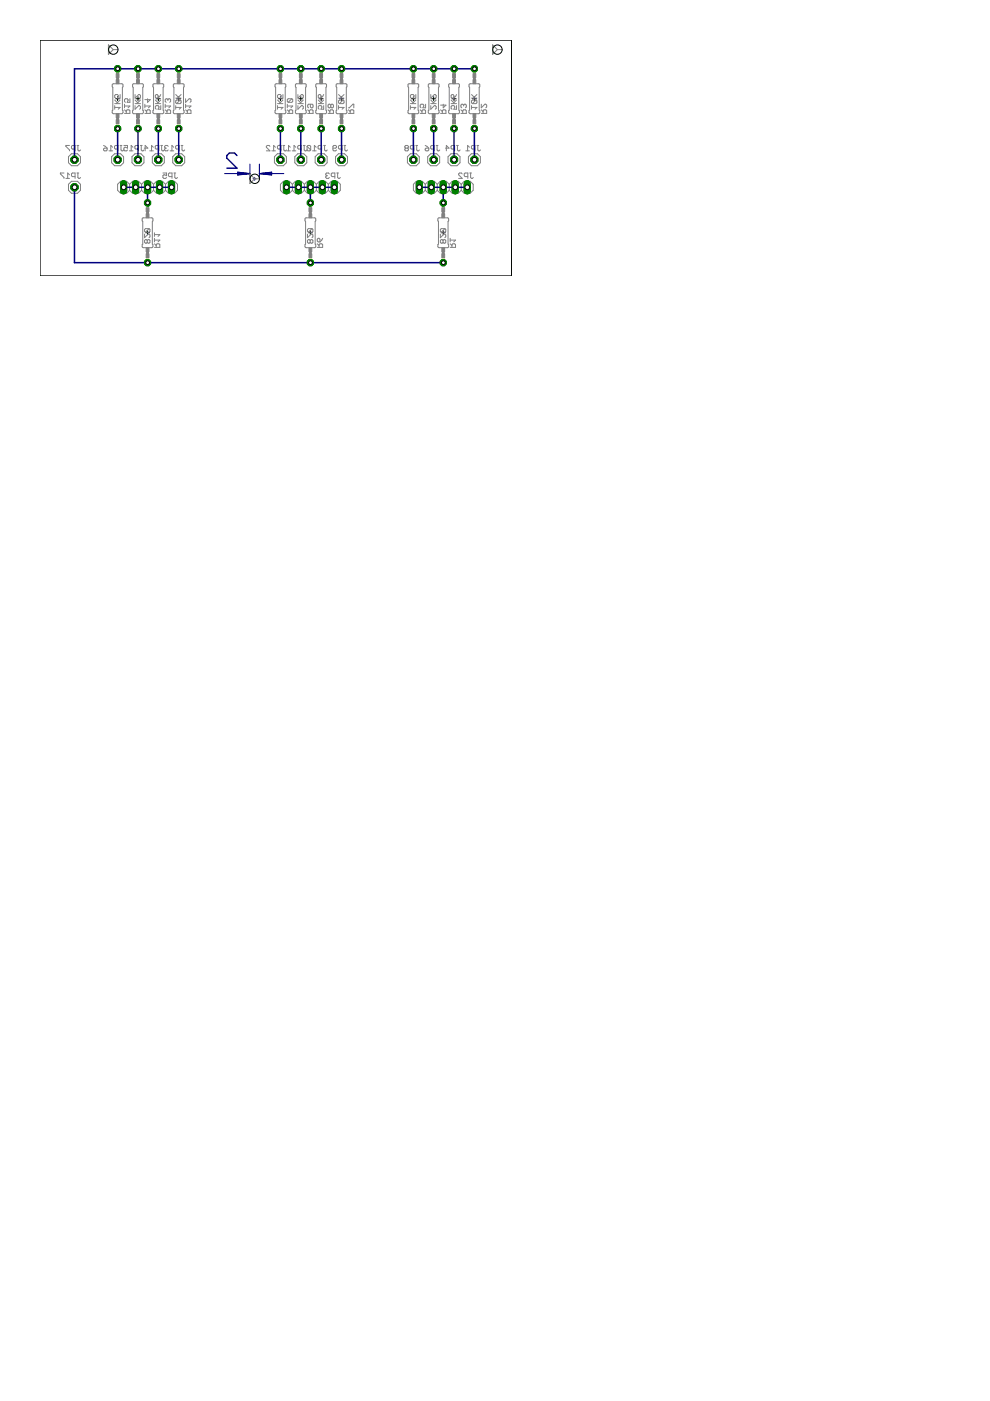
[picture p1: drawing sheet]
<svg xmlns="http://www.w3.org/2000/svg" width="210mm" height="297mm" viewBox="0 0 210 297" stroke-linecap="round" stroke-linejoin="round" font-family="sans-serif">
<g fill="none" stroke="#000" stroke-width=".21">
<path d="M15.3 39.7h1M15.3 33.9h.9M15.8 33.4v.9M15.8 39.2v1M24.4 33.9h1M24.5 20.9h.9M24.9 20.5v.9M24.9 33.4v1M28.8 33.9h.9M28.8 20.9h.9M29.3 20.5v.9M29.3 33.4v1"/>
<path d="M30.7 39.7h1.1M31.3 39.1v1.2M33.1 33.9h1M33.1 20.9h.9M33.6 20.5v.9M33.6 33.4v1M37.4 33.9h1M37.4 20.9h.9M37.9 20.5v.9M37.9 33.4v1M59 33.9h.9M59 20.9h.9"/>
<path d="M59.5 20.5v.9M59.5 33.4v1M63.3 33.9h1M63.4 20.9h.8M63.8 20.5v.9M63.8 33.4v1M65.3 39.7h1.1M65.8 39.1v1.2M67.6 33.9h1M67.7 20.9h.8M68.1 20.5v.9M68.1 33.4v1"/>
<path d="M72 33.9h.9M72 20.9h.8M72.4 20.5v.9M72.4 33.4v.9M87.2 20.9h.9M87.2 33.9h.9M87.7 20.5v.9M87.7 33.4v.9M91.5 33.9h.9M91.5 20.9h.9M91.9 20.5v.9M91.9 33.4v.9"/>
<path d="M93.4 39.7h1.2M94 39.1v1.2M95.8 33.9h.9M95.8 20.9h.9M96.3 20.5v.9M96.3 33.4v.9M100.1 33.9h.9M100.2 20.9h.8M100.6 20.5v.9M100.6 33.4v.9M30.9 49.3h.8M31.3 48.9v.9"/>
<path d="M65.4 49.3h.8M65.8 48.9v.9M93.6 49.3h.8M94 48.9v.9"/>
</g>
<g fill="none" stroke="#808080" stroke-width=".21">
<path d="M23.9 17.8h1.9l.3 .1-.1 5.4 .1 .6-.2 .2h-1.9l-.2-.2zM28.2 17.8h1.9l.3 .1-.1 5.4 .1 .6-.2 .2h-1.8l-.3-.2zM32.5 17.8h2l.2 .1-.1 5.4 .1 .6-.2 .2h-1.8l-.3-.2zM36.8 17.8h2l.2 .1-.1 5.4 .1 .6-.1 .2h-1.9l-.2-.2zM58.4 17.8h1.9l.3 .1-.1 5.4 .1 .6-.1 .2h-1.9l-.3-.2zM62.7 17.8h2l.2 .1-.1 5.4 .1 .6-.1 .2h-1.9l-.2-.2zM67 17.8h2l.2 .1-.1 5.4 .1 .6-.1 .2h-1.9l-.2-.2zM71.3 17.8h2l.2 .1-.1 5.4 .2 .6-.2 .2h-1.9l-.2-.2zM86.6 17.8h1.9l.3 .1-.2 .6v4.8l.2 .6-.2 .2h-1.8l-.3-.2 .1-.6zM90.9 17.8h1.9l.3 .1-.1 5.4 .1 .6-.2 .2h-1.8l-.3-.2zM95.2 17.8h2l.2 .1-.1 5.4 .1 .6-.1 .2h-1.9l-.3-.2zM99.5 17.8h2l.2 .1-.1 5.4 .1 .6-.1 .2h-1.9l-.2-.2z"/>
<path d="M13.6 36.7h-.8l.8 1.1M14 37.8h.7M14.5 33.2l.7-.6h1.2l.7 .6v1.3l-.7 .6h-1.2l-.7-.6zM14.7 30.8h-.7l.7 1.2M14.7 37.1l-.3-.4v1.1M15.2 38.4h1.2l.7 .7v1.2l-.7 .7h-1.2l-.7-.7v-1.2zM15.9 37.4h-.6l-.1-.1v-.4l.1-.2h.6v1.1M15.9 31.6h-.6l-.1-.2v-.4l.1-.2h.6v1.2M16.3 36.7h.4M16.3 30.8h.4M16.5 36.7v.9l.2 .2 .4-.2M16.5 30.8v1l.2 .2 .4-.2"/>
<path d="M21.9 31.6l.2-.2h.6v.4l-.2 .2h-.4zM21.9 30.8l.8 .6M23.1 32h.8M23.9 31.2l-.4-.4v1.2M24.3 32.6h1.3l.6 .6v1.3l-.6 .6h-1.3l-.6-.6v-1.3zM24.3 22.8h1.2l-.4 .4M24.3 22h1.2M24.3 22.4v.8M24.3 21.2l.6 .6M25 31.6h-.5l-.2-.2v-.4l.2-.2h.5v1.2M25.5 20v.8h-.6l.2-.4-.2-.4h-.4l-.2 .2v.4l.2 .2M25.5 21.2l-.8 .8"/>
<path d="M25.5 30.8h.3M25.7 30.8v1l.1 .2 .4-.2M26.3 30.8h.7v.6l-.4-.2-.3 .2v.4l.2 .2h.3l.2-.2M26.4 23.3l.4 .4M26.4 24h1.1v-.5l-.2-.2h-.3l-.2 .2v.5M26.4 22.5h1.1l-.3 .4M26.4 22.1v.8M27.4 32h.8M27.5 39.1l-.7-.7h-1.2l-.7 .7v1.2l.7 .7h1.2l.7-.7M27.5 39.1l.6-.7h1.3l.6 .7M27.5 39.1v1.2M27.5 20.9v.8h-.5l.2-.4-.2-.4h-.4l-.2 .2v.4l.2 .2"/>
<path d="M28 33.2l.6-.6h1.3l.6 .6v1.3l-.6 .6h-1.3l-.6-.6zM28.2 31.2l-.4-.4v1.2M28.6 22h1.2M28.6 22.4v.8l.8-.8 .4 .2v.4l-.2 .2M28.6 20v.8l.8-.8 .4 .2v.4l-.2 .2M28.6 21.2l.6 .6M29.4 31.6h-.6l-.2-.2v-.4l.2-.2h.6v1.2M29.8 30.8h.3M29.8 21.2l-.8 .8M30 30.8v1l.1 .2 .4-.2M30 39.1l.6-.7h1.3l.7 .7M30 39.1v1.2"/>
<path d="M30.6 31.4h.7l-.5-.6v1.2M30.7 22.5h1.2l-.4 .4M30.7 23.3l.4 .4M30.7 24h1.2v-.5l-.2-.2h-.4l-.2 .2v.5M30.7 22.1v.8M31.3 20.9v.8l.6-.6h-1.2M31.7 32h.8M32.5 31.2l-.4-.4v1.2M32.6 39.1l.6-.7h1.3l.6 .7M32.6 39.1v1.2M32.9 22h1.2M32.9 21.2l.6 .6"/>
<path d="M32.9 32.6h1.3l.6 .6v1.3l-.6 .6h-1.3l-.6-.6v-1.3zM33.1 20l.4 .2v.6h-.4l-.2-.2v-.4zM33.7 31.6h-.6l-.2-.2v-.4l.2-.2h.6v1.2M34.1 22.4v.8h-.6l.2-.4-.2-.4h-.4l-.2 .2v.4l.2 .2M34.1 21.2l-.8 .8M34.1 20l-.6 .8M34.1 30.8h.4M34.3 30.8v1l.2 .2 .3-.2M34.5 36.7h.8v.6l-.4-.2-.4 .2v.3l.2 .2h.4l.2-.2M35 22.5h1.2l-.4 .4M35 24h1.2v-.5l-.2-.2h-.4l-.2 .2v.5M35 23.3l.4 .4"/>
<path d="M35 22.1v.8M35.1 31.4l-.2 .2 .2 .4h.4l.2-.2M35.1 31.4h.2M35.1 39.1l.6-.7h1.3l.6 .7v1.2l-.6 .7h-1.3l-.6-.7M35.1 39.1v1.2M35.6 21.1l-.2-.2-.4 .2v.4l.2 .2M35.6 21.1l.2-.2 .4 .2v.4l-.2 .2M35.6 21.1v.2M35.7 31l-.2-.2h-.4l-.2 .2 .2 .4M36.1 32h.7M36.5 37.4h-.6l-.2-.1v-.4l.2-.2h.6v1.1M36.8 31.2l-.4-.4v1.2"/>
<path d="M36.9 36.7h.4M37.1 36.7v.9l.2 .2 .3-.2M37.3 22.8h1.1l-.4 .4M37.3 20.8h1.1M37.3 22.4v.8M37.3 20l.5 .6M37.3 32.6h1.2l.7 .6v1.3l-.7 .6h-1.2l-.7-.6v-1.3zM38 31.6h-.6l-.2-.2v-.4l.2-.2h.6v1.2M38.2 21.2l.2 .2v.4l-.2 .2h-.8M38.2 21.2h-.8l-.1 .2v.4l.1 .2M38.2 21.2l-.8 .8M38.4 20l-.8 .8"/>
<path d="M38.4 30.8h.4M38.6 30.8v1l.2 .2 .4-.2M39.3 23.3l.4 .4M39.3 24h1.2v-.5l-.2-.2h-.4l-.2 .2v.5M39.3 22.5h1.2l-.4 .4M39.3 20.9v.8l.8-.8 .4 .2v.4l-.2 .2M39.3 22.1v.8M57.2 31l-.2-.2h-.3l-.2 .2v.2l.7 .8h-.7M57.6 32h.8M58.4 31.2l-.4-.4v1.2M58.8 32.6h1.3l.6 .6v1.3l-.6 .6h-1.3l-.6-.6v-1.3zM58.8 22.8h1.2l-.4 .4"/>
<path d="M58.8 22h1.2M58.8 22.4v.8M58.8 21.2l.6 .6M59.6 31.6h-.6l-.2-.2v-.4l.2-.2h.6v1.2M60 20v.8h-.6l.2-.4-.2-.4h-.4l-.2 .2v.4l.2 .2M60 21.2l-.8 .8M60 30.8h.4M60.2 30.8v1l.2 .2 .3-.2M60.8 32h.8M60.9 24h1.2v-.5l-.2-.2h-.4l-.2 .2v.5M60.9 23.3l.4 .4M60.9 22.5h1.2l-.4 .4"/>
<path d="M60.9 22.1v.8M61.6 31.2l-.4-.4v1.2M61.9 20.9h-.8l-.2 .2v.4l.2 .2M61.9 20.9l.2 .2v.4l-.2 .2h-.8M61.9 20.9l-.8 .8M62 32h.7M62 39.1l-.6-.7h-1.3l-.6 .7v1.2l.6 .7h1.3l.6-.7M62 39.1l.6-.7h1.3l.6 .7M62 39.1v1.2M62.5 33.2l.6-.6h1.3l.6 .6v1.3l-.6 .6h-1.3l-.6-.6zM62.7 31.2l-.4-.4v1.2M63.2 21.2l.5 .6"/>
<path d="M63.2 22h1.1M63.2 22.4v.8l.7-.8h.2l.2 .2v.4l-.2 .2M63.2 20v.8l.7-.8h.2l.2 .2v.4l-.2 .2M63.9 31.6h-.6l-.2-.2v-.4l.2-.2h.6v1.2M64.3 21.2l-.8 .8M64.3 30.8h.4M64.5 30.8v1l.2 .2 .4-.2M64.5 39.1l.7-.7h1.2l.7 .7M64.5 39.1v1.2M65.1 31.8l.2 .2h.4l.2-.2M65.1 31l.2-.2h.4l.2 .2v.8M65.1 31v.8"/>
<path d="M65.1 31l.8 .8M65.2 23.3l.4 .4M65.2 24h1.2v-.5l-.2-.2h-.4l-.2 .2v.5M65.8 22.1v.6l.2 .2 .4-.2v-.4l-.2-.2h-.8l-.2 .2v.4l.2 .2M66.3 32h.7M67 31.2l-.3-.4v1.2M67.1 39.1l.6-.7h1.3l.6 .7M67.1 39.1v1.2M67.5 32.6h1.2l.7 .6v1.3l-.7 .6h-1.2l-.7-.6v-1.3zM67.5 22h1.1M67.5 21.2l.6 .6M67.7 20l.4 .2v.6h-.4l-.2-.2v-.4z"/>
<path d="M68.2 31.6h-.6l-.2-.2v-.4l.2-.2h.6v1.2M68.6 22.4v.8h-.5l.1-.4-.1-.4h-.4l-.2 .2v.4l.2 .2M68.6 21.2l-.7 .8M68.6 20l-.5 .8M68.6 30.8h.4M68.8 30.8v1l.2 .2 .4-.2M69.3 37.3l-.2 .1 .2 .4h.3l.2-.2M69.3 37.3h.1M69.6 23.3l.3 .4M69.6 24h1.1v-.5l-.2-.2h-.4l-.2 .2v.5M69.6 39.1l.7-.7h1.2l.7 .7v1.2l-.7 .7h-1.2l-.7-.7M69.6 39.1v1.2"/>
<path d="M69.8 36.9l-.2-.2h-.3l-.2 .2 .2 .4M70.1 22.3l-.2-.2-.3 .2v.4l.1 .2 .4-.2M70.1 22.3l.2-.2 .4 .2v.4l-.2 .2-.4-.2M70.1 22.3v.4M70.6 31.4h.6l.2-.2-.2-.4h-.4l-.2 .2v.8l.2 .2h.4l.2-.2M71 37.4h-.6l-.2-.1v-.4l.2-.2h.6v1.1M71.4 36.7h.4M71.6 36.7v.9l.2 .2 .4-.2M71.8 22.8h1.1l-.4 .4M71.8 20.8h1.1M71.8 22.4v.8M71.8 20l.5 .6"/>
<path d="M71.8 32.6h1.2l.7 .6v1.3l-.7 .6h-1.2l-.7-.6v-1.3zM72.5 31.6h-.6l-.1-.2v-.4l.1-.2h.6v1.2M72.7 21.2l.2 .2v.4l-.2 .2h-.7M72.7 21.2h-.7l-.2 .2v.4l.2 .2M72.7 21.2l-.7 .8M72.9 30.8h.4M72.9 20l-.7 .8M73.1 30.8v1l.2 .2 .4-.2M73.9 24h1.1v-.5l-.2-.2h-.4l-.1 .2v.5M73.9 22.9h.2l.7-.8h.2v.8M73.9 23.3l.4 .4M86 31.4l-.2-.2 .2-.4h.4l.2 .2-.2 .4"/>
<path d="M86 31.4l-.2 .2 .2 .4h.4l.2-.2-.2-.4M86 31.4h.4M87 22.8h1.2l-.4 .4M87 22h1.2M87 22.4v.8M87 21.2l.6 .6M87 32.6h1.3l.6 .6v1.3l-.6 .6h-1.3l-.6-.6v-1.3zM87.8 31.6h-.6l-.2-.2v-.4l.2-.2h.6v1.2M88.2 20v.8h-.6l.2-.4-.2-.4h-.4l-.2 .2v.4l.2 .2M88.2 21.2l-.8 .8M88.2 30.8h.3M88.3 30.8v1l.2 .2 .4-.2"/>
<path d="M89.1 23.3l.4 .4M89.1 24h1.1v-.5l-.2-.2h-.3l-.2 .2v.5M90.1 31.6l.2-.2h.6v.4l-.2 .2h-.4zM90.1 30.8l.8 .6M90.2 39.1v1.2M90.2 39.1l-.7-.7h-1.2l-.6 .7v1.2l.6 .7h1.2l.7-.7M90.2 39.1l.6-.7h1.3l.6 .7M90.2 22.1v.8h-.5l.2-.4-.2-.4h-.4l-.2 .2v.4l.2 .2M90.7 33.2l.6-.6h1.3l.6 .6v1.3l-.6 .6h-1.3l-.6-.6zM91.3 22h1.2M91.3 22.4v.8l.8-.8 .4 .2v.4l-.2 .2M91.3 20v.8l.8-.8 .4 .2v.4l-.2 .2"/>
<path d="M91.3 21.2l.6 .6M92.1 31.6h-.6l-.2-.2v-.4l.2-.2h.6v1.2M92.5 21.2l-.8 .8M92.5 30.8h.4M92.7 30.8v1l.2 .2 .3-.2M92.7 39.1l.6-.7h1.3l.6 .7M92.7 39.1v1.2M93.4 23.3l.4 .4M93.4 24h1.2v-.5l-.2-.2h-.4l-.2 .2v.5M94 22.1v.8l.6-.6h-1.2M94.4 31.4h.8l-.6-.6v1.2M95.2 39.1v1.2"/>
<path d="M95.2 39.1l.7-.7h1.3l.6 .7M95.6 32.6h1.3l.6 .6v1.3l-.6 .6h-1.3l-.6-.6v-1.3zM95.7 22h1.1M95.7 20.2l.3-.2 .2 .2v.6h-.4l-.1-.2zM95.7 21.2l.5 .6M96.4 31.6h-.6l-.2-.2v-.4l.2-.2h.6v1.2M96.8 22.4v.8h-.6l.2-.4-.2-.4h-.4l-.1 .2v.4l.1 .2M96.8 21.2l-.8 .8M96.8 20l-.6 .8M96.8 30.8h.4M97 30.8v1l.2 .2 .4-.2M97.7 23.3l.4 .4"/>
<path d="M97.7 24h1.2v-.5l-.2-.2h-.4l-.2 .2v.5M97.8 39.1l.6-.7h1.3l.6 .7v1.2l-.6 .7h-1.3l-.6-.7M97.8 39.1v1.2M98 36.9l-.2-.2h-.4l-.2 .2v.2l.8 .7h-.8M98.3 22.3l-.2-.2-.4 .2v.4l.2 .2M98.3 22.3l.2-.2 .4 .2v.4l-.2 .2M98.3 22.3v.2M98.8 32h.7M99.2 37.4h-.6l-.2-.1v-.4l.2-.2h.6v1.1M99.5 31.2l-.4-.4v1.2M99.6 36.7h.4M99.8 36.7v.9l.2 .2 .4-.2"/>
<path d="M99.9 32.6h1.3l.7 .6v1.3l-.7 .6h-1.3l-.6-.6v-1.3zM100 22.8h1.1l-.4 .4M100 22.4v.8M100 20.8h1.1M100 20l.5 .6M100.7 31.6h-.6l-.2-.2v-.4l.2-.2h.6v1.2M100.9 21.2h-.7l-.2 .2v.4l.2 .2M100.9 21.2l.2 .2v.4l-.2 .2h-.7M100.9 21.2l-.7 .8M101.1 20l-.7 .8M101.1 30.8h.4M101.3 30.8v1l.2 .2 .4-.2"/>
<path d="M102 24h1.2v-.5l-.2-.2h-.4l-.2 .2v.5M102 22.1v.8l.8-.8 .4 .2v.4l-.2 .2M102 23.3l.4 .4M27.5 40.3l.6 .7h1.3l.6-.7M30 40.3l.6 .7h1.3l.7-.7M30.2 46.2h2.1l.1 .1-.1 5.5 .1 .5-.1 .2h-1.9l-.2-.1zM30.6 49.6v.8l.8-.8 .4 .2v.4l-.2 .2M31.2 51l-.2-.2-.4 .2v.4l.2 .2 .4-.2M31.2 51l.2-.2 .4 .2v.4l-.2 .2-.4-.2M31.2 51v.4M31.6 48.5l.2 .2v.3l-.2 .2h-.8M31.6 48.5h-.8l-.2 .2v.3l.2 .2"/>
<path d="M31.6 48.5l-.8 .7M32.6 40.3l.6 .7h1.3l.6-.7M32.7 52.5h1.2v-.6l-.2-.2h-.4l-.2 .2v.6M32.7 50.9h1.2l-.4 .4M32.7 51.7l.4 .4M32.7 49.4v.7M32.7 50.5v.8M32.7 49.7h1.2l-.4 .4M62 40.3l.6 .7h1.3l.6-.7M64.5 40.3l.7 .7h1.2l.7-.7M64.7 46.2h2.1l.1 .1-.1 5.5 .2 .5-.2 .2h-1.9l-.2-.1zM65.2 49.6v.8l.8-.8 .3 .2v.4l-.2 .2"/>
<path d="M65.8 51l-.2-.2-.4 .2v.4l.2 .2 .4-.2M65.8 51l.2-.2 .3 .2v.4l-.2 .2-.3-.2M65.8 51v.4M66.1 48.5l.2 .2v.3l-.2 .2h-.7M66.1 48.5h-.7l-.2 .2v.3l.2 .2M66.1 48.5l-.7 .7M67.1 40.3l.6 .7h1.3l.6-.7M67.3 50.7l.3-.2 .2 .2v.6h-.3l-.2-.2zM67.3 52.5h1.1v-.6l-.2-.2h-.4l-.2 .2v.6M67.3 51.7l.3 .4M68.4 50.5l-.6 .8M90.2 40.3l.6 .7h1.3l.6-.7"/>
<path d="M92.7 40.3l.6 .7h1.3l.6-.7M92.9 46.2h2.1l.1 .1-.1 5.5 .1 .5-.1 .2h-1.9l-.2-.1zM93.4 49.6v.8l.7-.8 .4 .2v.4l-.2 .2M93.9 51l.2-.2 .4 .2v.4l-.2 .2-.4-.2M93.9 51l-.2-.2-.3 .2v.4l.2 .2 .3-.2M93.9 51v.4M94.3 48.5l.2 .2v.3l-.2 .2h-.7M94.3 48.5h-.7l-.2 .2v.3l.2 .2M94.3 48.5l-.7 .7M95.2 40.3l.7 .7h1.3l.6-.7M95.4 52.5h1.2v-.6l-.2-.2h-.4l-.2 .2v.6M95.4 51.7l.4 .4"/>
<path d="M95.4 50.9h1.2l-.4 .4M95.4 50.5v.8"/>
</g>
<g fill="none" stroke="#ff0" stroke-width=".61">
<path d="M24.9 14.6v1M29.3 14.6v1M33.6 14.6v1M37.9 14.6v1M59.5 14.6v1M63.8 14.6v1M68.1 14.6v1M72.4 14.6v1M87.7 14.6v1M91.9 14.6v1M96.3 14.6v1M100.6 14.6v1"/>
<path d="M24.9 26.2v1.1M29.3 26.2v1.1M33.6 26.2v1.1M37.9 26.2v1.1M59.5 26.2v1.1M63.8 26.2v1.1M68.1 26.2v1.1M72.4 26.2v1.1M87.7 26.2v1.1M91.9 26.2v1.1M96.3 26.2v1.1M100.6 26.2v1.1"/>
<path d="M31.3 43v1M31.3 54.7v1M65.8 43v1M65.8 54.7v1M94 43v1M94 54.7v1"/>
</g>
<g fill="#ff0" stroke="#ff0" stroke-width=".21">
<path d="M91.2 39.5h.5v.5h-.5z"/>
<path d="M93.7 39.5h.5v.5h-.5z"/>
<path d="M96.3 39.5h.5v.5h-.5z"/>
<path d="M98.8 39.5h.5v.5h-.5z"/>
<path d="M88.6 39.5h.6v.5h-.6z"/>
<path d="M63 39.5h.5v.5h-.5z"/>
<path d="M65.6 39.5h.5v.5h-.5z"/>
<path d="M68.1 39.5h.5v.5h-.5z"/>
<path d="M70.6 39.5h.5v.5h-.5z"/>
<path d="M60.5 39.5h.5v.5h-.5z"/>
<path d="M28.5 39.5h.5v.5h-.5z"/>
<path d="M31 39.5h.5v.5h-.5z"/>
<path d="M33.6 39.5h.5v.5h-.5z"/>
<path d="M36.1 39.5h.5v.5h-.5z"/>
<path d="M26 39.5h.5v.5h-.5z"/>
<path d="M100.3 33.6h.5v.5h-.5z"/>
<path d="M96 33.6h.5v.5h-.5z"/>
<path d="M91.7 33.6h.5v.5h-.5z"/>
<path d="M87.4 33.6h.5v.5h-.5z"/>
<path d="M72.2 33.6h.5v.5h-.5z"/>
<path d="M67.8 33.6h.5v.5h-.5z"/>
<path d="M63.5 33.6h.5v.5h-.5z"/>
<path d="M59.2 33.6h.5v.5h-.5z"/>
<path d="M37.6 33.6h.5v.5h-.5z"/>
<path d="M33.3 33.6h.5v.5h-.5z"/>
<path d="M29 33.6h.5v.5h-.5z"/>
<path d="M24.7 33.6h.5v.5h-.5z"/>
<path d="M15.5 33.6h.5v.5h-.5z"/>
<path d="M15.5 39.5h.5v.5h-.5z"/>
</g>
<g fill="none" stroke="#808080" stroke-width=".61">
<path d="M24.9 16.5v.4M29.3 16.5v.4M33.6 16.5v.4M37.9 16.5v.4M59.5 16.5v.4M63.8 16.5v.4M68.1 16.5v.4M72.4 16.5v.4M87.7 16.5v.4M91.9 16.5v.4M96.3 16.5v.4M100.6 16.5v.4"/>
<path d="M24.9 25v.4M29.3 25v.4M33.6 25v.4M37.9 25v.4M59.5 25v.4M63.8 25v.4M68.1 25v.4M72.4 25v.4M87.7 25v.4M91.9 25v.4M96.3 25v.4M100.6 25v.4"/>
<path d="M31.3 44.9v.4M31.3 53.4v.4M65.8 44.9v.4M65.8 53.4v.4M94 44.9v.4M94 53.4v.4"/>
</g>
<g fill="#808080" stroke="#808080" stroke-width=".21">
<path d="M93.7 45.3h.6v.9h-.6z"/>
<path d="M93.7 52.5h.6v.9h-.6z"/>
<path d="M93.7 44h.6v.9h-.6z"/>
<path d="M93.7 53.8h.6v.9h-.6z"/>
<path d="M100.3 16.9h.6v.8h-.6z"/>
<path d="M100.3 24.1h.6v.9h-.6z"/>
<path d="M100.3 15.6h.6v.9h-.6z"/>
<path d="M100.3 25.4h.6v.8h-.6z"/>
<path d="M96 16.9h.6v.8h-.6z"/>
<path d="M96 24.1h.6v.9h-.6z"/>
<path d="M96 15.6h.6v.9h-.6z"/>
<path d="M96 25.4h.6v.8h-.6z"/>
<path d="M91.7 16.9h.5v.8h-.5z"/>
<path d="M91.7 24.1h.5v.9h-.5z"/>
<path d="M91.7 15.6h.5v.9h-.5z"/>
<path d="M91.7 25.4h.5v.8h-.5z"/>
<path d="M87.4 16.9h.5v.8h-.5z"/>
<path d="M87.4 24.1h.5v.9h-.5z"/>
<path d="M87.4 15.6h.5v.9h-.5z"/>
<path d="M87.4 25.4h.5v.8h-.5z"/>
<path d="M65.5 45.3h.6v.9h-.6z"/>
<path d="M65.5 52.5h.6v.9h-.6z"/>
<path d="M65.5 44h.6v.9h-.6z"/>
<path d="M65.5 53.8h.6v.9h-.6z"/>
<path d="M72.1 16.9h.6v.8h-.6z"/>
<path d="M72.1 24.1h.6v.9h-.6z"/>
<path d="M72.1 15.6h.6v.9h-.6z"/>
<path d="M72.1 25.4h.6v.8h-.6z"/>
<path d="M67.8 16.9h.6v.8h-.6z"/>
<path d="M67.8 24.1h.6v.9h-.6z"/>
<path d="M67.8 15.6h.6v.9h-.6z"/>
<path d="M67.8 25.4h.6v.8h-.6z"/>
<path d="M63.5 16.9h.6v.8h-.6z"/>
<path d="M63.5 24.1h.6v.9h-.6z"/>
<path d="M63.5 15.6h.6v.9h-.6z"/>
<path d="M63.5 25.4h.6v.8h-.6z"/>
<path d="M59.2 16.9h.6v.8h-.6z"/>
<path d="M59.2 24.1h.6v.9h-.6z"/>
<path d="M59.2 15.6h.6v.9h-.6z"/>
<path d="M59.2 25.4h.6v.8h-.6z"/>
<path d="M31 45.3h.6v.9h-.6z"/>
<path d="M31 52.5h.6v.9h-.6z"/>
<path d="M31 44h.6v.9h-.6z"/>
<path d="M31 53.8h.6v.9h-.6z"/>
<path d="M37.6 16.9h.6v.8h-.6z"/>
<path d="M37.6 24.1h.6v.9h-.6z"/>
<path d="M37.6 15.6h.6v.9h-.6z"/>
<path d="M37.6 25.4h.6v.8h-.6z"/>
<path d="M33.3 16.9h.6v.8h-.6z"/>
<path d="M33.3 24.1h.6v.9h-.6z"/>
<path d="M33.3 15.6h.6v.9h-.6z"/>
<path d="M33.3 25.4h.6v.8h-.6z"/>
<path d="M29 16.9h.5v.8h-.5z"/>
<path d="M29 24.1h.5v.9h-.5z"/>
<path d="M29 15.6h.5v.9h-.5z"/>
<path d="M29 25.4h.5v.8h-.5z"/>
<path d="M24.6 16.9h.6v.8h-.6z"/>
<path d="M24.6 24.1h.6v.9h-.6z"/>
<path d="M24.6 15.6h.6v.9h-.6z"/>
<path d="M24.6 25.4h.6v.8h-.6z"/>
</g>
<circle cx="94" cy="55.7" r=".71" fill="#008000" stroke="#008000" stroke-width=".21"/>
<circle cx="94" cy="55.7" r=".4" fill="#fff" stroke="#000" stroke-width=".21"/>
<circle cx="94" cy="43" r=".71" fill="#008000" stroke="#008000" stroke-width=".21"/>
<circle cx="94" cy="43" r=".4" fill="#fff" stroke="#000" stroke-width=".21"/>
<circle cx="100.6" cy="27.3" r=".71" fill="#008000" stroke="#008000" stroke-width=".21"/>
<circle cx="100.6" cy="27.3" r=".4" fill="#fff" stroke="#000" stroke-width=".21"/>
<circle cx="100.6" cy="14.6" r=".71" fill="#008000" stroke="#008000" stroke-width=".21"/>
<circle cx="100.6" cy="14.6" r=".4" fill="#fff" stroke="#000" stroke-width=".21"/>
<circle cx="96.3" cy="27.3" r=".71" fill="#008000" stroke="#008000" stroke-width=".21"/>
<circle cx="96.3" cy="27.3" r=".4" fill="#fff" stroke="#000" stroke-width=".21"/>
<circle cx="96.3" cy="14.6" r=".71" fill="#008000" stroke="#008000" stroke-width=".21"/>
<circle cx="96.3" cy="14.6" r=".4" fill="#fff" stroke="#000" stroke-width=".21"/>
<circle cx="91.9" cy="27.3" r=".71" fill="#008000" stroke="#008000" stroke-width=".21"/>
<circle cx="92" cy="27.3" r=".4" fill="#fff" stroke="#000" stroke-width=".21"/>
<circle cx="91.9" cy="14.6" r=".71" fill="#008000" stroke="#008000" stroke-width=".21"/>
<circle cx="92" cy="14.6" r=".4" fill="#fff" stroke="#000" stroke-width=".21"/>
<circle cx="87.7" cy="27.3" r=".71" fill="#008000" stroke="#008000" stroke-width=".21"/>
<circle cx="87.7" cy="27.3" r=".4" fill="#fff" stroke="#000" stroke-width=".21"/>
<circle cx="87.7" cy="14.6" r=".71" fill="#008000" stroke="#008000" stroke-width=".21"/>
<circle cx="87.7" cy="14.6" r=".4" fill="#fff" stroke="#000" stroke-width=".21"/>
<path d="M99.1 38.9v1.6" fill="none" stroke="#008000" stroke-width="1.5"/>
<circle cx="99.1" cy="39.7" r=".51" fill="#fff" stroke="#000" stroke-width=".21"/>
<path d="M96.5 38.9v1.6" fill="none" stroke="#008000" stroke-width="1.5"/>
<circle cx="96.5" cy="39.7" r=".51" fill="#fff" stroke="#000" stroke-width=".21"/>
<path d="M94 38.9v1.6" fill="none" stroke="#008000" stroke-width="1.5"/>
<circle cx="94" cy="39.7" r=".51" fill="#fff" stroke="#000" stroke-width=".21"/>
<path d="M91.4 38.9v1.6" fill="none" stroke="#008000" stroke-width="1.5"/>
<circle cx="91.5" cy="39.7" r=".51" fill="#fff" stroke="#000" stroke-width=".21"/>
<path d="M88.9 38.9v1.6" fill="none" stroke="#008000" stroke-width="1.5"/>
<circle cx="88.9" cy="39.7" r=".51" fill="#fff" stroke="#000" stroke-width=".21"/>
<circle cx="65.8" cy="55.7" r=".71" fill="#008000" stroke="#008000" stroke-width=".21"/>
<circle cx="65.8" cy="55.7" r=".4" fill="#fff" stroke="#000" stroke-width=".21"/>
<circle cx="65.8" cy="43" r=".71" fill="#008000" stroke="#008000" stroke-width=".21"/>
<circle cx="65.8" cy="43" r=".4" fill="#fff" stroke="#000" stroke-width=".21"/>
<circle cx="72.4" cy="27.3" r=".71" fill="#008000" stroke="#008000" stroke-width=".21"/>
<circle cx="72.4" cy="27.3" r=".4" fill="#fff" stroke="#000" stroke-width=".21"/>
<circle cx="72.4" cy="14.6" r=".71" fill="#008000" stroke="#008000" stroke-width=".21"/>
<circle cx="72.4" cy="14.6" r=".4" fill="#fff" stroke="#000" stroke-width=".21"/>
<circle cx="68.1" cy="27.3" r=".71" fill="#008000" stroke="#008000" stroke-width=".21"/>
<circle cx="68.1" cy="27.3" r=".4" fill="#fff" stroke="#000" stroke-width=".21"/>
<circle cx="68.1" cy="14.6" r=".71" fill="#008000" stroke="#008000" stroke-width=".21"/>
<circle cx="68.1" cy="14.6" r=".4" fill="#fff" stroke="#000" stroke-width=".21"/>
<circle cx="63.8" cy="27.3" r=".71" fill="#008000" stroke="#008000" stroke-width=".21"/>
<circle cx="63.8" cy="27.3" r=".4" fill="#fff" stroke="#000" stroke-width=".21"/>
<circle cx="63.8" cy="14.6" r=".71" fill="#008000" stroke="#008000" stroke-width=".21"/>
<circle cx="63.8" cy="14.6" r=".4" fill="#fff" stroke="#000" stroke-width=".21"/>
<circle cx="59.5" cy="27.3" r=".71" fill="#008000" stroke="#008000" stroke-width=".21"/>
<circle cx="59.5" cy="27.3" r=".4" fill="#fff" stroke="#000" stroke-width=".21"/>
<circle cx="59.5" cy="14.6" r=".71" fill="#008000" stroke="#008000" stroke-width=".21"/>
<circle cx="59.5" cy="14.6" r=".4" fill="#fff" stroke="#000" stroke-width=".21"/>
<path d="M70.9 38.9v1.6" fill="none" stroke="#008000" stroke-width="1.5"/>
<circle cx="70.9" cy="39.7" r=".51" fill="#fff" stroke="#000" stroke-width=".21"/>
<path d="M68.3 38.9v1.6" fill="none" stroke="#008000" stroke-width="1.5"/>
<circle cx="68.4" cy="39.7" r=".51" fill="#fff" stroke="#000" stroke-width=".21"/>
<path d="M65.8 38.9v1.6" fill="none" stroke="#008000" stroke-width="1.5"/>
<circle cx="65.8" cy="39.7" r=".51" fill="#fff" stroke="#000" stroke-width=".21"/>
<path d="M63.3 38.9v1.6" fill="none" stroke="#008000" stroke-width="1.5"/>
<circle cx="63.3" cy="39.7" r=".51" fill="#fff" stroke="#000" stroke-width=".21"/>
<path d="M60.7 38.9v1.6" fill="none" stroke="#008000" stroke-width="1.5"/>
<circle cx="60.7" cy="39.7" r=".51" fill="#fff" stroke="#000" stroke-width=".21"/>
<circle cx="31.3" cy="55.7" r=".71" fill="#008000" stroke="#008000" stroke-width=".21"/>
<circle cx="31.3" cy="55.7" r=".4" fill="#fff" stroke="#000" stroke-width=".21"/>
<circle cx="31.3" cy="43" r=".71" fill="#008000" stroke="#008000" stroke-width=".21"/>
<circle cx="31.3" cy="43" r=".4" fill="#fff" stroke="#000" stroke-width=".21"/>
<circle cx="37.9" cy="27.3" r=".71" fill="#008000" stroke="#008000" stroke-width=".21"/>
<circle cx="37.9" cy="27.3" r=".4" fill="#fff" stroke="#000" stroke-width=".21"/>
<circle cx="37.9" cy="14.6" r=".71" fill="#008000" stroke="#008000" stroke-width=".21"/>
<circle cx="37.9" cy="14.6" r=".4" fill="#fff" stroke="#000" stroke-width=".21"/>
<circle cx="33.6" cy="27.3" r=".71" fill="#008000" stroke="#008000" stroke-width=".21"/>
<circle cx="33.6" cy="27.3" r=".4" fill="#fff" stroke="#000" stroke-width=".21"/>
<circle cx="33.6" cy="14.6" r=".71" fill="#008000" stroke="#008000" stroke-width=".21"/>
<circle cx="33.6" cy="14.6" r=".4" fill="#fff" stroke="#000" stroke-width=".21"/>
<circle cx="29.3" cy="27.3" r=".71" fill="#008000" stroke="#008000" stroke-width=".21"/>
<circle cx="29.3" cy="27.3" r=".4" fill="#fff" stroke="#000" stroke-width=".21"/>
<circle cx="29.3" cy="14.6" r=".71" fill="#008000" stroke="#008000" stroke-width=".21"/>
<circle cx="29.3" cy="14.6" r=".4" fill="#fff" stroke="#000" stroke-width=".21"/>
<circle cx="24.9" cy="27.3" r=".71" fill="#008000" stroke="#008000" stroke-width=".21"/>
<circle cx="25" cy="27.3" r=".4" fill="#fff" stroke="#000" stroke-width=".21"/>
<circle cx="24.9" cy="14.6" r=".71" fill="#008000" stroke="#008000" stroke-width=".21"/>
<circle cx="25" cy="14.6" r=".4" fill="#fff" stroke="#000" stroke-width=".21"/>
<path d="M36.4 38.9v1.6" fill="none" stroke="#008000" stroke-width="1.5"/>
<circle cx="36.4" cy="39.7" r=".51" fill="#fff" stroke="#000" stroke-width=".21"/>
<path d="M33.8 38.9v1.6" fill="none" stroke="#008000" stroke-width="1.5"/>
<circle cx="33.8" cy="39.7" r=".51" fill="#fff" stroke="#000" stroke-width=".21"/>
<path d="M31.3 38.9v1.6" fill="none" stroke="#008000" stroke-width="1.5"/>
<circle cx="31.3" cy="39.7" r=".51" fill="#fff" stroke="#000" stroke-width=".21"/>
<path d="M28.7 38.9v1.6" fill="none" stroke="#008000" stroke-width="1.5"/>
<circle cx="28.8" cy="39.7" r=".51" fill="#fff" stroke="#000" stroke-width=".21"/>
<path d="M26.2 38.9v1.6" fill="none" stroke="#008000" stroke-width="1.5"/>
<circle cx="26.2" cy="39.7" r=".51" fill="#fff" stroke="#000" stroke-width=".21"/>
<circle cx="100.6" cy="33.9" r=".83" fill="#008000" stroke="#008000" stroke-width=".21"/>
<circle cx="100.6" cy="33.9" r=".51" fill="#fff" stroke="#000" stroke-width=".21"/>
<circle cx="96.3" cy="33.9" r=".83" fill="#008000" stroke="#008000" stroke-width=".21"/>
<circle cx="96.3" cy="33.9" r=".51" fill="#fff" stroke="#000" stroke-width=".21"/>
<circle cx="91.9" cy="33.9" r=".83" fill="#008000" stroke="#008000" stroke-width=".21"/>
<circle cx="92" cy="33.9" r=".51" fill="#fff" stroke="#000" stroke-width=".21"/>
<circle cx="87.7" cy="33.9" r=".83" fill="#008000" stroke="#008000" stroke-width=".21"/>
<circle cx="87.7" cy="33.9" r=".51" fill="#fff" stroke="#000" stroke-width=".21"/>
<circle cx="72.4" cy="33.9" r=".83" fill="#008000" stroke="#008000" stroke-width=".21"/>
<circle cx="72.4" cy="33.9" r=".51" fill="#fff" stroke="#000" stroke-width=".21"/>
<circle cx="68.1" cy="33.9" r=".83" fill="#008000" stroke="#008000" stroke-width=".21"/>
<circle cx="68.1" cy="33.9" r=".51" fill="#fff" stroke="#000" stroke-width=".21"/>
<circle cx="63.8" cy="33.9" r=".83" fill="#008000" stroke="#008000" stroke-width=".21"/>
<circle cx="63.8" cy="33.9" r=".51" fill="#fff" stroke="#000" stroke-width=".21"/>
<circle cx="59.5" cy="33.9" r=".83" fill="#008000" stroke="#008000" stroke-width=".21"/>
<circle cx="59.5" cy="33.9" r=".51" fill="#fff" stroke="#000" stroke-width=".21"/>
<circle cx="37.9" cy="33.9" r=".83" fill="#008000" stroke="#008000" stroke-width=".21"/>
<circle cx="37.9" cy="33.9" r=".51" fill="#fff" stroke="#000" stroke-width=".21"/>
<circle cx="33.6" cy="33.9" r=".83" fill="#008000" stroke="#008000" stroke-width=".21"/>
<circle cx="33.6" cy="33.9" r=".51" fill="#fff" stroke="#000" stroke-width=".21"/>
<circle cx="29.3" cy="33.9" r=".83" fill="#008000" stroke="#008000" stroke-width=".21"/>
<circle cx="29.3" cy="33.9" r=".51" fill="#fff" stroke="#000" stroke-width=".21"/>
<circle cx="24.9" cy="33.9" r=".83" fill="#008000" stroke="#008000" stroke-width=".21"/>
<circle cx="25" cy="33.9" r=".51" fill="#fff" stroke="#000" stroke-width=".21"/>
<circle cx="15.8" cy="33.9" r=".83" fill="#008000" stroke="#008000" stroke-width=".21"/>
<circle cx="15.8" cy="33.9" r=".51" fill="#fff" stroke="#000" stroke-width=".21"/>
<circle cx="15.8" cy="39.7" r=".83" fill="#008000" stroke="#008000" stroke-width=".21"/>
<circle cx="15.8" cy="39.7" r=".51" fill="#fff" stroke="#000" stroke-width=".21"/>
<g fill="none" stroke="#000080" stroke-width=".21">
<path d="M47.6 36.8h5.4M50.4 36.5l2.6 .3-2.6 .3zM50.4 36.7l2.6 .1M50.4 36.5l2.6 .3M53 34.8v3.1M53 36.8l-2.6 .1M53 36.8l-2.6 .3M53.7 37.9h.6M54 37.6v.6M55 34.8v3.1M55 36.8h5.2M55 36.8l2.6-.3v.6z"/>
<path d="M55 36.8l2.6 .1M55 36.8l2.6 .3M57.6 36.7l-2.6 .1M57.6 36.5l-2.6 .3"/>
</g>
<path d="M50.2 33l-.5-.6h-1.1l-.5 .6v.5l2.1 2.2h-2.1" fill="none" stroke="#000080" stroke-width=".3"/>
<g fill="none" stroke="#000080" stroke-width=".32">
<path d="M100.6 14.6h-84.8v19.3M15.8 39.7v16h78.2M24.9 27.3v6.6M26.2 39.7h10.2M29.3 27.3v6.6M31.3 39.7v3.3M33.6 27.3v6.6M37.9 27.3v6.6M59.5 27.3v6.6M60.7 39.7h10.2M63.8 27.3v6.6M65.8 39.7v3.3"/>
<path d="M68.1 27.3v6.6M72.4 27.3v6.6M87.7 27.3v6.6M88.9 39.7h10.2M91.9 27.3v6.6M94 39.7v3.3M96.3 27.3v6.6M100.6 27.3v6.6"/>
</g>
<circle cx="94" cy="55.7" r=".71" fill="#008000" stroke="#008000" stroke-width=".21"/>
<circle cx="94" cy="55.7" r=".4" fill="#fff" stroke="#000" stroke-width=".21"/>
<circle cx="94" cy="43" r=".71" fill="#008000" stroke="#008000" stroke-width=".21"/>
<circle cx="94" cy="43" r=".4" fill="#fff" stroke="#000" stroke-width=".21"/>
<circle cx="100.6" cy="27.3" r=".71" fill="#008000" stroke="#008000" stroke-width=".21"/>
<circle cx="100.6" cy="27.3" r=".4" fill="#fff" stroke="#000" stroke-width=".21"/>
<circle cx="100.6" cy="14.6" r=".71" fill="#008000" stroke="#008000" stroke-width=".21"/>
<circle cx="100.6" cy="14.6" r=".4" fill="#fff" stroke="#000" stroke-width=".21"/>
<circle cx="96.3" cy="27.3" r=".71" fill="#008000" stroke="#008000" stroke-width=".21"/>
<circle cx="96.3" cy="27.3" r=".4" fill="#fff" stroke="#000" stroke-width=".21"/>
<circle cx="96.3" cy="14.6" r=".71" fill="#008000" stroke="#008000" stroke-width=".21"/>
<circle cx="96.3" cy="14.6" r=".4" fill="#fff" stroke="#000" stroke-width=".21"/>
<circle cx="91.9" cy="27.3" r=".71" fill="#008000" stroke="#008000" stroke-width=".21"/>
<circle cx="92" cy="27.3" r=".4" fill="#fff" stroke="#000" stroke-width=".21"/>
<circle cx="91.9" cy="14.6" r=".71" fill="#008000" stroke="#008000" stroke-width=".21"/>
<circle cx="92" cy="14.6" r=".4" fill="#fff" stroke="#000" stroke-width=".21"/>
<circle cx="87.7" cy="27.3" r=".71" fill="#008000" stroke="#008000" stroke-width=".21"/>
<circle cx="87.7" cy="27.3" r=".4" fill="#fff" stroke="#000" stroke-width=".21"/>
<circle cx="87.7" cy="14.6" r=".71" fill="#008000" stroke="#008000" stroke-width=".21"/>
<circle cx="87.7" cy="14.6" r=".4" fill="#fff" stroke="#000" stroke-width=".21"/>
<path d="M99.1 38.9v1.6" fill="none" stroke="#008000" stroke-width="1.5"/>
<circle cx="99.1" cy="39.7" r=".51" fill="#fff" stroke="#000" stroke-width=".21"/>
<path d="M96.5 38.9v1.6" fill="none" stroke="#008000" stroke-width="1.5"/>
<circle cx="96.5" cy="39.7" r=".51" fill="#fff" stroke="#000" stroke-width=".21"/>
<path d="M94 38.9v1.6" fill="none" stroke="#008000" stroke-width="1.5"/>
<circle cx="94" cy="39.7" r=".51" fill="#fff" stroke="#000" stroke-width=".21"/>
<path d="M91.4 38.9v1.6" fill="none" stroke="#008000" stroke-width="1.5"/>
<circle cx="91.5" cy="39.7" r=".51" fill="#fff" stroke="#000" stroke-width=".21"/>
<path d="M88.9 38.9v1.6" fill="none" stroke="#008000" stroke-width="1.5"/>
<circle cx="88.9" cy="39.7" r=".51" fill="#fff" stroke="#000" stroke-width=".21"/>
<circle cx="65.8" cy="55.7" r=".71" fill="#008000" stroke="#008000" stroke-width=".21"/>
<circle cx="65.8" cy="55.7" r=".4" fill="#fff" stroke="#000" stroke-width=".21"/>
<circle cx="65.8" cy="43" r=".71" fill="#008000" stroke="#008000" stroke-width=".21"/>
<circle cx="65.8" cy="43" r=".4" fill="#fff" stroke="#000" stroke-width=".21"/>
<circle cx="72.4" cy="27.3" r=".71" fill="#008000" stroke="#008000" stroke-width=".21"/>
<circle cx="72.4" cy="27.3" r=".4" fill="#fff" stroke="#000" stroke-width=".21"/>
<circle cx="72.4" cy="14.6" r=".71" fill="#008000" stroke="#008000" stroke-width=".21"/>
<circle cx="72.4" cy="14.6" r=".4" fill="#fff" stroke="#000" stroke-width=".21"/>
<circle cx="68.1" cy="27.3" r=".71" fill="#008000" stroke="#008000" stroke-width=".21"/>
<circle cx="68.1" cy="27.3" r=".4" fill="#fff" stroke="#000" stroke-width=".21"/>
<circle cx="68.1" cy="14.6" r=".71" fill="#008000" stroke="#008000" stroke-width=".21"/>
<circle cx="68.1" cy="14.6" r=".4" fill="#fff" stroke="#000" stroke-width=".21"/>
<circle cx="63.8" cy="27.3" r=".71" fill="#008000" stroke="#008000" stroke-width=".21"/>
<circle cx="63.8" cy="27.3" r=".4" fill="#fff" stroke="#000" stroke-width=".21"/>
<circle cx="63.8" cy="14.6" r=".71" fill="#008000" stroke="#008000" stroke-width=".21"/>
<circle cx="63.8" cy="14.6" r=".4" fill="#fff" stroke="#000" stroke-width=".21"/>
<circle cx="59.5" cy="27.3" r=".71" fill="#008000" stroke="#008000" stroke-width=".21"/>
<circle cx="59.5" cy="27.3" r=".4" fill="#fff" stroke="#000" stroke-width=".21"/>
<circle cx="59.5" cy="14.6" r=".71" fill="#008000" stroke="#008000" stroke-width=".21"/>
<circle cx="59.5" cy="14.6" r=".4" fill="#fff" stroke="#000" stroke-width=".21"/>
<path d="M70.9 38.9v1.6" fill="none" stroke="#008000" stroke-width="1.5"/>
<circle cx="70.9" cy="39.7" r=".51" fill="#fff" stroke="#000" stroke-width=".21"/>
<path d="M68.3 38.9v1.6" fill="none" stroke="#008000" stroke-width="1.5"/>
<circle cx="68.4" cy="39.7" r=".51" fill="#fff" stroke="#000" stroke-width=".21"/>
<path d="M65.8 38.9v1.6" fill="none" stroke="#008000" stroke-width="1.5"/>
<circle cx="65.8" cy="39.7" r=".51" fill="#fff" stroke="#000" stroke-width=".21"/>
<path d="M63.3 38.9v1.6" fill="none" stroke="#008000" stroke-width="1.5"/>
<circle cx="63.3" cy="39.7" r=".51" fill="#fff" stroke="#000" stroke-width=".21"/>
<path d="M60.7 38.9v1.6" fill="none" stroke="#008000" stroke-width="1.5"/>
<circle cx="60.7" cy="39.7" r=".51" fill="#fff" stroke="#000" stroke-width=".21"/>
<circle cx="31.3" cy="55.7" r=".71" fill="#008000" stroke="#008000" stroke-width=".21"/>
<circle cx="31.3" cy="55.7" r=".4" fill="#fff" stroke="#000" stroke-width=".21"/>
<circle cx="31.3" cy="43" r=".71" fill="#008000" stroke="#008000" stroke-width=".21"/>
<circle cx="31.3" cy="43" r=".4" fill="#fff" stroke="#000" stroke-width=".21"/>
<circle cx="37.9" cy="27.3" r=".71" fill="#008000" stroke="#008000" stroke-width=".21"/>
<circle cx="37.9" cy="27.3" r=".4" fill="#fff" stroke="#000" stroke-width=".21"/>
<circle cx="37.9" cy="14.6" r=".71" fill="#008000" stroke="#008000" stroke-width=".21"/>
<circle cx="37.9" cy="14.6" r=".4" fill="#fff" stroke="#000" stroke-width=".21"/>
<circle cx="33.6" cy="27.3" r=".71" fill="#008000" stroke="#008000" stroke-width=".21"/>
<circle cx="33.6" cy="27.3" r=".4" fill="#fff" stroke="#000" stroke-width=".21"/>
<circle cx="33.6" cy="14.6" r=".71" fill="#008000" stroke="#008000" stroke-width=".21"/>
<circle cx="33.6" cy="14.6" r=".4" fill="#fff" stroke="#000" stroke-width=".21"/>
<circle cx="29.3" cy="27.3" r=".71" fill="#008000" stroke="#008000" stroke-width=".21"/>
<circle cx="29.3" cy="27.3" r=".4" fill="#fff" stroke="#000" stroke-width=".21"/>
<circle cx="29.3" cy="14.6" r=".71" fill="#008000" stroke="#008000" stroke-width=".21"/>
<circle cx="29.3" cy="14.6" r=".4" fill="#fff" stroke="#000" stroke-width=".21"/>
<circle cx="24.9" cy="27.3" r=".71" fill="#008000" stroke="#008000" stroke-width=".21"/>
<circle cx="25" cy="27.3" r=".4" fill="#fff" stroke="#000" stroke-width=".21"/>
<circle cx="24.9" cy="14.6" r=".71" fill="#008000" stroke="#008000" stroke-width=".21"/>
<circle cx="25" cy="14.6" r=".4" fill="#fff" stroke="#000" stroke-width=".21"/>
<path d="M36.4 38.9v1.6" fill="none" stroke="#008000" stroke-width="1.5"/>
<circle cx="36.4" cy="39.7" r=".51" fill="#fff" stroke="#000" stroke-width=".21"/>
<path d="M33.8 38.9v1.6" fill="none" stroke="#008000" stroke-width="1.5"/>
<circle cx="33.8" cy="39.7" r=".51" fill="#fff" stroke="#000" stroke-width=".21"/>
<path d="M31.3 38.9v1.6" fill="none" stroke="#008000" stroke-width="1.5"/>
<circle cx="31.3" cy="39.7" r=".51" fill="#fff" stroke="#000" stroke-width=".21"/>
<path d="M28.7 38.9v1.6" fill="none" stroke="#008000" stroke-width="1.5"/>
<circle cx="28.8" cy="39.7" r=".51" fill="#fff" stroke="#000" stroke-width=".21"/>
<path d="M26.2 38.9v1.6" fill="none" stroke="#008000" stroke-width="1.5"/>
<circle cx="26.2" cy="39.7" r=".51" fill="#fff" stroke="#000" stroke-width=".21"/>
<circle cx="100.6" cy="33.9" r=".83" fill="#008000" stroke="#008000" stroke-width=".21"/>
<circle cx="100.6" cy="33.9" r=".51" fill="#fff" stroke="#000" stroke-width=".21"/>
<circle cx="96.3" cy="33.9" r=".83" fill="#008000" stroke="#008000" stroke-width=".21"/>
<circle cx="96.3" cy="33.9" r=".51" fill="#fff" stroke="#000" stroke-width=".21"/>
<circle cx="91.9" cy="33.9" r=".83" fill="#008000" stroke="#008000" stroke-width=".21"/>
<circle cx="92" cy="33.9" r=".51" fill="#fff" stroke="#000" stroke-width=".21"/>
<circle cx="87.7" cy="33.9" r=".83" fill="#008000" stroke="#008000" stroke-width=".21"/>
<circle cx="87.7" cy="33.9" r=".51" fill="#fff" stroke="#000" stroke-width=".21"/>
<circle cx="72.4" cy="33.9" r=".83" fill="#008000" stroke="#008000" stroke-width=".21"/>
<circle cx="72.4" cy="33.9" r=".51" fill="#fff" stroke="#000" stroke-width=".21"/>
<circle cx="68.1" cy="33.9" r=".83" fill="#008000" stroke="#008000" stroke-width=".21"/>
<circle cx="68.1" cy="33.9" r=".51" fill="#fff" stroke="#000" stroke-width=".21"/>
<circle cx="63.8" cy="33.9" r=".83" fill="#008000" stroke="#008000" stroke-width=".21"/>
<circle cx="63.8" cy="33.9" r=".51" fill="#fff" stroke="#000" stroke-width=".21"/>
<circle cx="59.5" cy="33.9" r=".83" fill="#008000" stroke="#008000" stroke-width=".21"/>
<circle cx="59.5" cy="33.9" r=".51" fill="#fff" stroke="#000" stroke-width=".21"/>
<circle cx="37.9" cy="33.9" r=".83" fill="#008000" stroke="#008000" stroke-width=".21"/>
<circle cx="37.9" cy="33.9" r=".51" fill="#fff" stroke="#000" stroke-width=".21"/>
<circle cx="33.6" cy="33.9" r=".83" fill="#008000" stroke="#008000" stroke-width=".21"/>
<circle cx="33.6" cy="33.9" r=".51" fill="#fff" stroke="#000" stroke-width=".21"/>
<circle cx="29.3" cy="33.9" r=".83" fill="#008000" stroke="#008000" stroke-width=".21"/>
<circle cx="29.3" cy="33.9" r=".51" fill="#fff" stroke="#000" stroke-width=".21"/>
<circle cx="24.9" cy="33.9" r=".83" fill="#008000" stroke="#008000" stroke-width=".21"/>
<circle cx="25" cy="33.9" r=".51" fill="#fff" stroke="#000" stroke-width=".21"/>
<circle cx="15.8" cy="33.9" r=".83" fill="#008000" stroke="#008000" stroke-width=".21"/>
<circle cx="15.8" cy="33.9" r=".51" fill="#fff" stroke="#000" stroke-width=".21"/>
<circle cx="15.8" cy="39.7" r=".83" fill="#008000" stroke="#008000" stroke-width=".21"/>
<circle cx="15.8" cy="39.7" r=".51" fill="#fff" stroke="#000" stroke-width=".21"/>
<path d="M23 9.5l1 1-1 1zM24 10.5h1M104.4 9.5l1.1 1-1.1 1zM105.5 10.5h1M53 36.9l1 1-1 1zM54 37.9h1" fill="none" stroke="#808080" stroke-width=".21"/>
<g fill="none" stroke="#000" stroke-width=".21">
<path d="M8.5 8.5h100v50h-100z"/>
<circle cx="24" cy="10.5" r=".99"/>
<circle cx="105.5" cy="10.5" r=".99"/>
<circle cx="54" cy="37.9" r=".99"/>
</g>
</svg>
